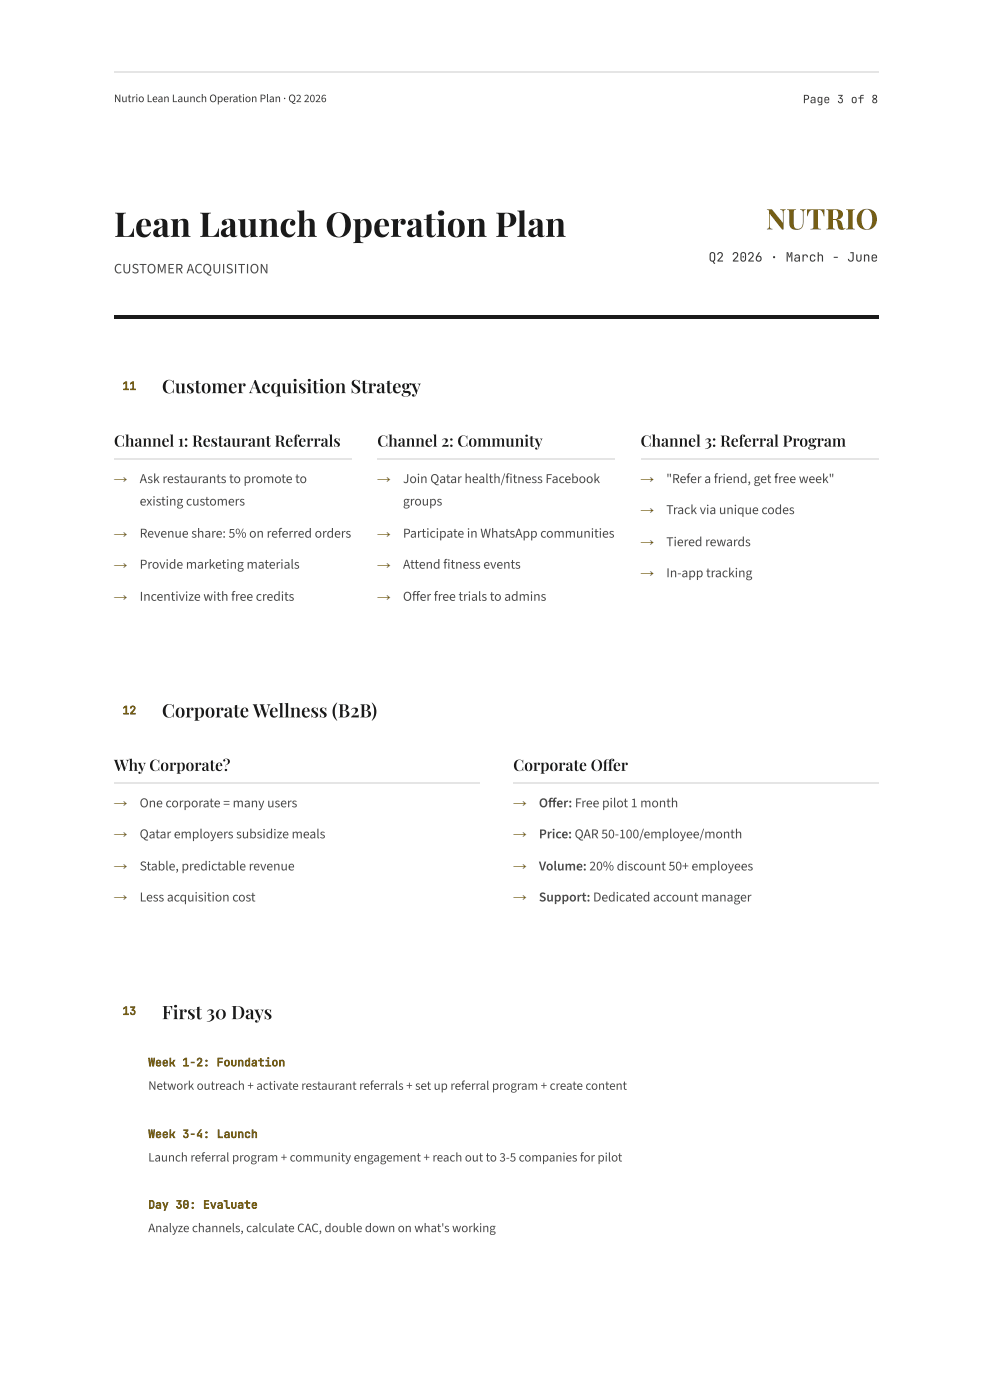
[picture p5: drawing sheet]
<svg xmlns="http://www.w3.org/2000/svg" width="210mm" height="297mm" viewBox="0 0 210 297" stroke-linecap="round" stroke-linejoin="round" font-family="sans-serif">
<defs><g id="words">
<text font-size="7.3" fill="#1a1a1a" x="24.2" y="50.3">Lean Launch Operation Plan</text>
<text font-size="6.1" fill="#755e16" x="162.4" y="48.7">NUTRIO</text>
<g font-size="3.9" fill="#1a1a1a">
<text x="34.3" y="83.4">Customer Acquisition Strategy</text>
<text x="34.3" y="152.2">Corporate Wellness (B2B)</text>
<text x="34.3" y="216.2">First 30 Days</text>
</g>
<g font-size="3.3" fill="#1a1a1a">
<text x="24.2" y="94.8">Channel 1: Restaurant Referrals</text>
<text x="80" y="94.8">Channel 2: Community</text>
<text x="135.8" y="94.8">Channel 3: Referral Program</text>
<text x="24.2" y="163.6">Why Corporate?</text>
<text x="108.8" y="163.6">Corporate Ofer</text>
<text x="127.8" y="163.6">f</text>
</g>
<text font-size="3" fill="#4a4a4a" x="24.2" y="58">CUSTOMER ACQUISITION</text>
<g font-size="2.9" fill="#755e16">
<text x="24.2" y="102.5">→</text>
<text x="80" y="102.5">→</text>
<text x="135.8" y="102.5">→</text>
<text x="135.8" y="109.1">→</text>
<text x="24.2" y="114.1">→</text>
<text x="80" y="114.1">→</text>
<text x="135.8" y="115.9">→</text>
<text x="24.2" y="120.6">→</text>
<text x="80" y="120.6">→</text>
<text x="135.8" y="122.5">→</text>
<text x="24.2" y="127.5">→</text>
<text x="80" y="127.5">→</text>
<text x="24.2" y="171.3">→</text>
<text x="108.8" y="171.3">→</text>
<text x="24.2" y="177.9">→</text>
<text x="108.8" y="177.9">→</text>
<text x="24.2" y="184.7">→</text>
<text x="108.8" y="184.7">→</text>
<text x="24.2" y="191.2">→</text>
<text x="108.8" y="191.2">→</text>
</g>
<g font-size="2.9" fill="#4a4a4a">
<text x="29.6" y="102.5">Ask restaurants to promote to</text>
<text x="29.6" y="107.3">existing customers</text>
<text x="85.4" y="102.5">Join Qatar health/fitness Facebook</text>
<text x="85.4" y="107.3">groups</text>
<text x="141.3" y="102.5">&quot;Refer a friend, get free week&quot;</text>
<text x="141.3" y="109.1">Track via unique codes</text>
<text x="29.6" y="114.1">Revenue share: 5% on referred orders</text>
<text x="85.4" y="114.1">Participate in WhatsApp communities</text>
<text x="141.3" y="115.9">Tiered rewards</text>
<text x="29.6" y="120.6">Provide marketing materials</text>
<text x="85.4" y="120.6">Attend fitness events</text>
<text x="141.3" y="122.5">In-app tracking</text>
<text x="29.6" y="127.5">Incentivize with free credits</text>
<text x="85.4" y="127.5">Ofer free trials to admins</text>
<text x="87.3" y="127.5">f</text>
<text x="29.6" y="171.3">One corporate = many users</text>
<text x="114.3" y="171.3">Ofer: Free pilot 1 month</text>
<text x="116.2" y="171.3">f</text>
<text x="29.6" y="177.9">Qatar employers subsidize meals</text>
<text x="114.3" y="177.9">Price: QAR 50-100/employee/month</text>
<text x="29.6" y="184.7">Stable, predictable revenue</text>
<text x="114.3" y="184.7">Volume: 20% discount 50+ employees</text>
<text x="29.6" y="191.2">Less acquisition cost</text>
<text x="114.3" y="191.2">Support: Dedicated account manager</text>
</g>
<g font-size="2.7" fill="#363636">
<text x="150.2" y="55.5">Q2</text>
<text x="155.1" y="55.5">2026 · March - June</text>
</g>
<g font-size="2.7" fill="#4a4a4a">
<text x="31.4" y="231.2">Network outreach + activate restaurant referrals + set up referral program + create content</text>
<text x="31.4" y="246.4">Launch referral program + community engagement + reach out to 3-5 companies for pilot</text>
<text x="31.4" y="261.4">Analyze channels, calculate CAC, double down on what's working</text>
</g>
<g font-size="2.4" fill="#363636">
<text x="24.2" y="21.7">Nutrio Lean Launch Operation Plan · Q2</text>
<text x="64.4" y="21.7">2026</text>
<text x="170.2" y="21.9">Page 3 of 8</text>
</g>
<g font-size="2.4" fill="#755e16">
<text x="26" y="82.7">11</text>
<text x="26" y="151.5">12</text>
<text x="26" y="215.3">13</text>
<text x="31.4" y="226.2">Week 1-2: Foundation</text>
<text x="31.4" y="241.4">Week 3-4: Launch</text>
<text x="31.4" y="256.4">Day 30: Evaluate</text>
</g>
</g></defs>
<path d="M24.2 15.2h162.1" fill="none" stroke="#e5e5e5" stroke-width=".23"/>
<path d="M15.1 32.1h180v250h-180z" fill="#fff"/>
<path d="M24.2 66.8h162.1v.7h-162.1z" fill="#1a1a1a"/>
<g fill="#fff">
<path d="M24.3 79.5l.3-.2 5.9 .1 .2 .4v4.3l-.4 .2-5.9-.1-.2-.3v-4.1z"/>
<path d="M92.9 81.6h93.4v.2h-93.4z"/>
</g>
<path d="M24.2 97.4h50.4M80 97.4h50.4M135.9 97.4h50.4" fill="none" stroke="#e5e5e5" stroke-width=".23"/>
<g fill="#fff">
<path d="M24.3 148.2l.3-.1 5.9 .1 .2 .4v4.3l-.4 .2-5.9-.1-.2-.3v-4.1z"/>
<path d="M83.6 150.4h102.7v.2h-102.7z"/>
</g>
<path d="M24.2 166.2h77.4M108.8 166.2h77.5" fill="none" stroke="#e5e5e5" stroke-width=".23"/>
<g fill="#fff">
<path d="M24.3 212l.3-.1 5.9 .1 .2 .4v4.5l-.4 .2h-5.9l-.2-.4v-4.3z"/>
<path d="M61.4 214.4h124.9v.2h-124.9z"/>
<path d="M25.5 225.1h.3v36.3h-.3z"/>
<circle cx="28.2" cy="226" r="1.14"/>
</g>
<circle cx="28.2" cy="226" r="1.14" fill="none" stroke="#fff" stroke-width=".45"/>
<circle cx="28.2" cy="241.2" r="1.14" fill="#fff"/>
<circle cx="28.2" cy="241.2" r="1.14" fill="none" stroke="#fff" stroke-width=".45"/>
<circle cx="28.2" cy="256.2" r="1.14" fill="#fff"/>
<circle cx="28.2" cy="256.2" r="1.14" fill="none" stroke="#fff" stroke-width=".45"/>
<use href="#words"/>
</svg>
